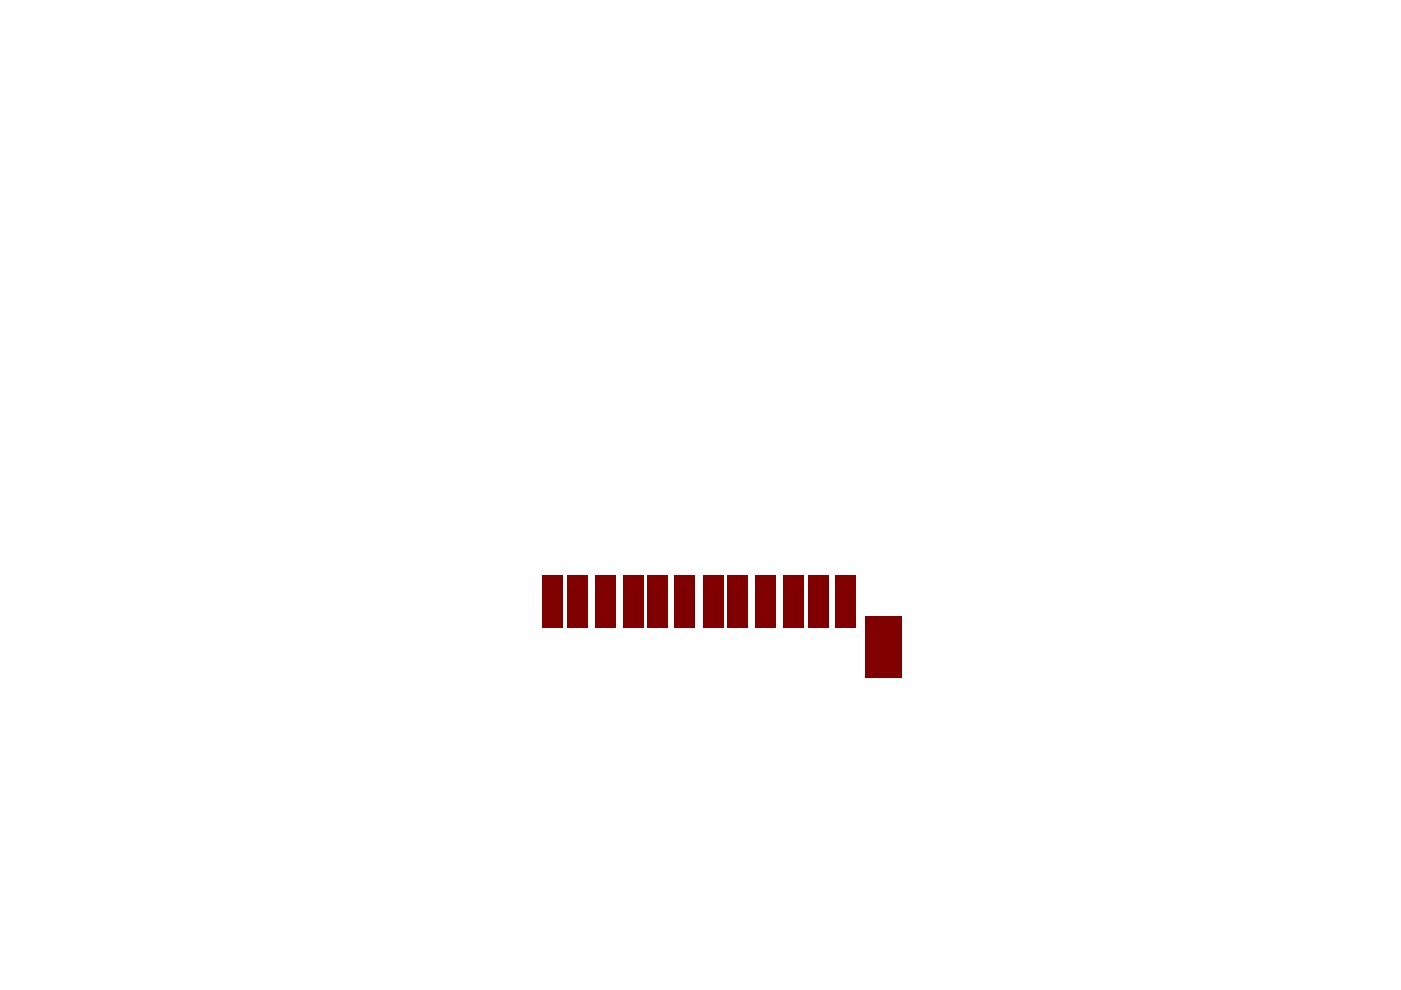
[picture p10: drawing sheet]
<svg xmlns="http://www.w3.org/2000/svg" width="297mm" height="210mm" viewBox="0 0 297 210" stroke-linecap="round" stroke-linejoin="round" font-family="sans-serif">
<g fill="#800000">
<path d="M115.1 122h4.3v11.2h-4.3z" fill-rule="evenodd"/>
<path d="M120.3 122h4.3v11.2h-4.3z" fill-rule="evenodd"/>
<path d="M126.3 122h4.3v11.2h-4.3z" fill-rule="evenodd"/>
<path d="M137.3 122h4.3v11.2h-4.3z" fill-rule="evenodd"/>
<path d="M143 122h4.4v11.2h-4.4z" fill-rule="evenodd"/>
<path d="M149.1 122h4.3v11.2h-4.3z" fill-rule="evenodd"/>
<path d="M160.1 122h4.3v11.2h-4.3z" fill-rule="evenodd"/>
<path d="M166.1 122h4.3v11.2h-4.3z" fill-rule="evenodd"/>
<path d="M171.3 122h4.3v11.2h-4.3z" fill-rule="evenodd"/>
<path d="M183.4 130.7h7.8v12.9h-7.8z" fill-rule="evenodd"/>
<path d="M132.1 122h4.3v11.2h-4.3z" fill-rule="evenodd"/>
<path d="M154.3 122h4.3v11.2h-4.3z" fill-rule="evenodd"/>
<path d="M177.1 122h4.3v11.2h-4.3z" fill-rule="evenodd"/>
</g>
</svg>
